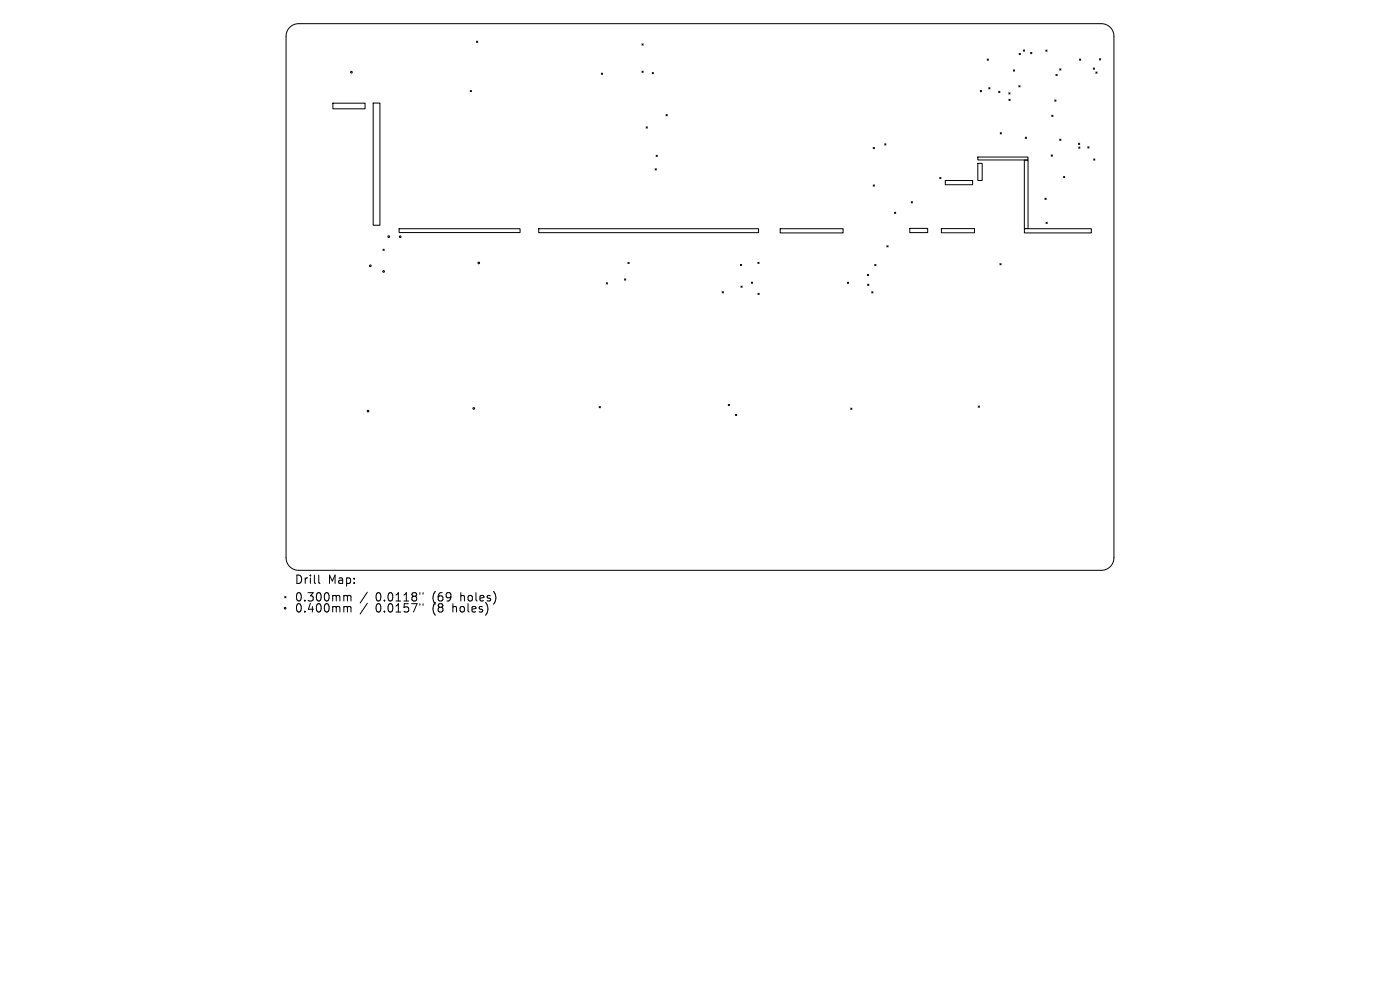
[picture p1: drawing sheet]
<svg xmlns="http://www.w3.org/2000/svg" width="297mm" height="210mm" viewBox="0 0 297 210" stroke-linecap="round" stroke-linejoin="round" font-family="sans-serif">
<defs><g id="words">
<g font-size="2.5">
<text x="62.4" y="124.1">Drill</text>
<text x="69.5" y="124.1">Map:</text>
<text x="62.4" y="127.8">0.300mm</text>
<text x="62.4" y="130.2">0.400mm</text>
<text x="79.7" y="127.8">0.0118&quot;</text>
<text x="79.7" y="130.2">0.0157&quot;</text>
<text x="91.8" y="127.8">(69</text>
<text x="91.8" y="130.2">(8</text>
<text x="96.2" y="130.2">holes)</text>
<text x="97.9" y="127.8">holes)</text>
</g>
</g></defs>
<g fill="none" stroke="#000" stroke-width=".21">
<path d="M61.5 5.8a2.66 2.66 0 0 1 1.8-.8h170.4a2.66 2.66 0 0 1 2.6 2.7v110.6a2.66 2.66 0 0 1-2.6 2.7h-170.4a2.66 2.66 0 0 1-2.6-2.7v-110.6a2.66 2.66 0 0 1 .8-1.9zM99.8 19.2l.2 .3M100 19.2l-.2 .3M101.1 8.7l.2 .3M101.3 8.7l-.2 .3M127.6 15.5l.2 .3M127.8 15.5l-.2 .3M136.2 9.3l.3 .3M136.2 15.1l.3 .3M136.5 9.3l-.3 .3M136.5 15.1l-.3 .3M138.4 15.4l.2 .2"/>
<path d="M138.6 15.4l-.2 .2M208 19.2l.2 .3M208.2 19.2l-.2 .3M209.4 12.5l.3 .3M209.7 12.5l-.3 .3M209.8 18.6l.2 .3M210 18.6l-.2 .3M211.9 19.4l.2 .2M212.1 19.4l-.2 .2M214 19.7l.3 .2M214.3 19.7l-.3 .2M215 14.8l.3 .3"/>
<path d="M215.3 14.8l-.3 .3M216.1 18.2l.3 .2M216.2 11.3l.3 .3M216.4 18.2l-.3 .2M216.5 11.3l-.3 .3M217.1 10.6l.3 .3M217.4 10.6l-.3 .3M218.6 11.1l.3 .3M218.9 11.1l-.3 .3M221.9 10.6l.2 .3M222.1 10.6l-.2 .3M224 15.8l.3 .2"/>
<path d="M224.3 15.8l-.3 .2M224.8 14.6l.3 .3M225.1 14.6l-.3 .3M229 12.5l.3 .3M229.3 12.5l-.3 .3M231.9 14.4l.3 .3M232.2 14.4l-.3 .3M232.5 15.3l.2 .2M232.7 15.3l-.2 .2M233.2 12.5l.3 .2M233.5 12.5l-.3 .2M70.6 21.9h6.9v1.2h-6.9z"/>
<path d="M79.2 21.9h1.4v25.9h-1.4zM137.1 26.9l.2 .3M137.3 26.9l-.2 .3M139 35.8l.2 .3M139.2 32.9l.3 .3M139.2 35.8l-.2 .3M139.5 32.9l-.3 .3M141.3 24.3l.3 .3M141.6 24.3l-.3 .3M185.2 31.3l.3 .2M185.2 39.2l.3 .3M185.5 31.3l-.3 .2"/>
<path d="M185.5 39.2l-.3 .3M187.7 30.5l.2 .3M187.9 30.5l-.2 .3M199.4 37.6l.2 .3M199.6 37.6l-.2 .3M200.5 38.3h5.8v.9h-5.8zM207.4 34.7h1v3.6h-1zM207.4 33.3h10.7v.6h-10.7zM212.2 28.1l.3 .3M212.5 28.1l-.3 .3M214 21.1l.3 .2M214.3 21.1l-.3 .2"/>
<path d="M217.3 34h.8v14.5h-.8zM217.5 29.1l.3 .3M217.8 29.1l-.3 .3M223 32.9l.3 .2M223.1 24.4l.3 .3M223.3 32.9l-.3 .2M223.4 24.4l-.3 .3M223.8 21.2l.2 .3M224 21.2l-.2 .3M224.8 29.5l.3 .3M225.1 29.5l-.3 .3M225.6 37.4l.3 .3"/>
<path d="M225.9 37.4l-.3 .3M228.8 30.4l.3 .3M228.8 31.2l.3 .3M229.1 30.4l-.3 .3M229.1 31.2l-.3 .3M230.8 31.1l.2 .3M231 31.1l-.2 .3M232 33.7l.3 .3M232.3 33.7l-.3 .3M81.2 52.9l.3 .2M81.5 52.9l-.3 .2M84.7 48.5h25.6v.8h-25.6z"/>
<path d="M114.3 48.5h46.6v.9h-46.6zM128.6 60l.3 .2M128.9 60l-.3 .2M132.5 59.2l.2 .2M132.7 59.2l-.2 .2M133.2 55.7l.3 .2M133.5 55.7l-.3 .2M157.1 56.1l.2 .2M157.3 56.1l-.2 .2M159.4 59.8l.3 .3M159.7 59.8l-.3 .3M160.8 55.6l.2 .3"/>
<path d="M161 55.6l-.2 .3M165.5 48.5h13.4v.9h-13.4zM179.8 59.9l.2 .2M180 59.9l-.2 .2M184 58.2l.3 .3M184.3 58.2l-.3 .3M185.6 56.1l.2 .3M185.8 56.1l-.2 .3M188.1 52.1l.3 .3M188.4 52.1l-.3 .3M189.8 45l.2 .3M190 45l-.2 .3"/>
<path d="M193 48.4h3.8v.9h-3.8zM193.3 42.8l.3 .2M193.6 42.8l-.3 .2M199.7 48.5h7v.9h-7zM212.1 55.9l.3 .3M212.4 55.9l-.3 .3M217.3 48.5h14.2v.9h-14.2zM221.7 42l.2 .3M221.9 47.1l.3 .3M221.9 42l-.2 .3M222.2 47.1l-.3 .3M153.2 61.9l.3 .2"/>
<path d="M153.5 61.9l-.3 .2M157.2 60.7l.2 .3M157.4 60.7l-.2 .3M160.8 62.2l.3 .3M161.1 62.2l-.3 .3M184.1 60.3l.2 .3M184.3 60.3l-.2 .3M184.9 61.9l.3 .2M185.2 61.9l-.3 .2M127.1 86.2l.3 .3M127.4 86.2l-.3 .3M154.5 85.8l.3 .2"/>
<path d="M154.8 85.8l-.3 .2M156 87.9l.3 .3M156.3 87.9l-.3 .3M180.5 86.6l.2 .2M180.7 86.6l-.2 .2M207.5 86.1l.3 .3M207.8 86.1l-.3 .3M60.4 126.5l.3 .3M60.7 126.5l-.3 .3M67.6 122v1.5l.3 .3M73.2 126.3l.4 .1 .1 .2M73.2 128.6l.4 .1 .1 .2"/>
<path d="M73.7 126.6l.3-.3 .4 .1 .1 1.1M73.7 126.6v.9M73.7 128.9v.9M73.7 128.9l.3-.3 .4 .1 .1 1.1M77.9 125.6l-1.5 2.3M77.9 128l-1.5 2.3M89.1 125.7v.4M89.1 128.1v.3M89.7 125.7v.4M89.7 128.1v.3"/>
<circle cx="74.6" cy="15.3" r=".18"/>
<circle cx="78.6" cy="56.4" r=".18"/>
<circle cx="81.4" cy="57.6" r=".18"/>
<circle cx="82.5" cy="50.2" r=".18"/>
<circle cx="84.9" cy="50.2" r=".18"/>
<circle cx="101.6" cy="55.8" r=".18"/>
<circle cx="78.1" cy="87.2" r=".18"/>
<circle cx="100.5" cy="86.6" r=".18"/>
<circle cx="60.5" cy="129" r=".18"/>
</g>
<use href="#words"/>
</svg>
